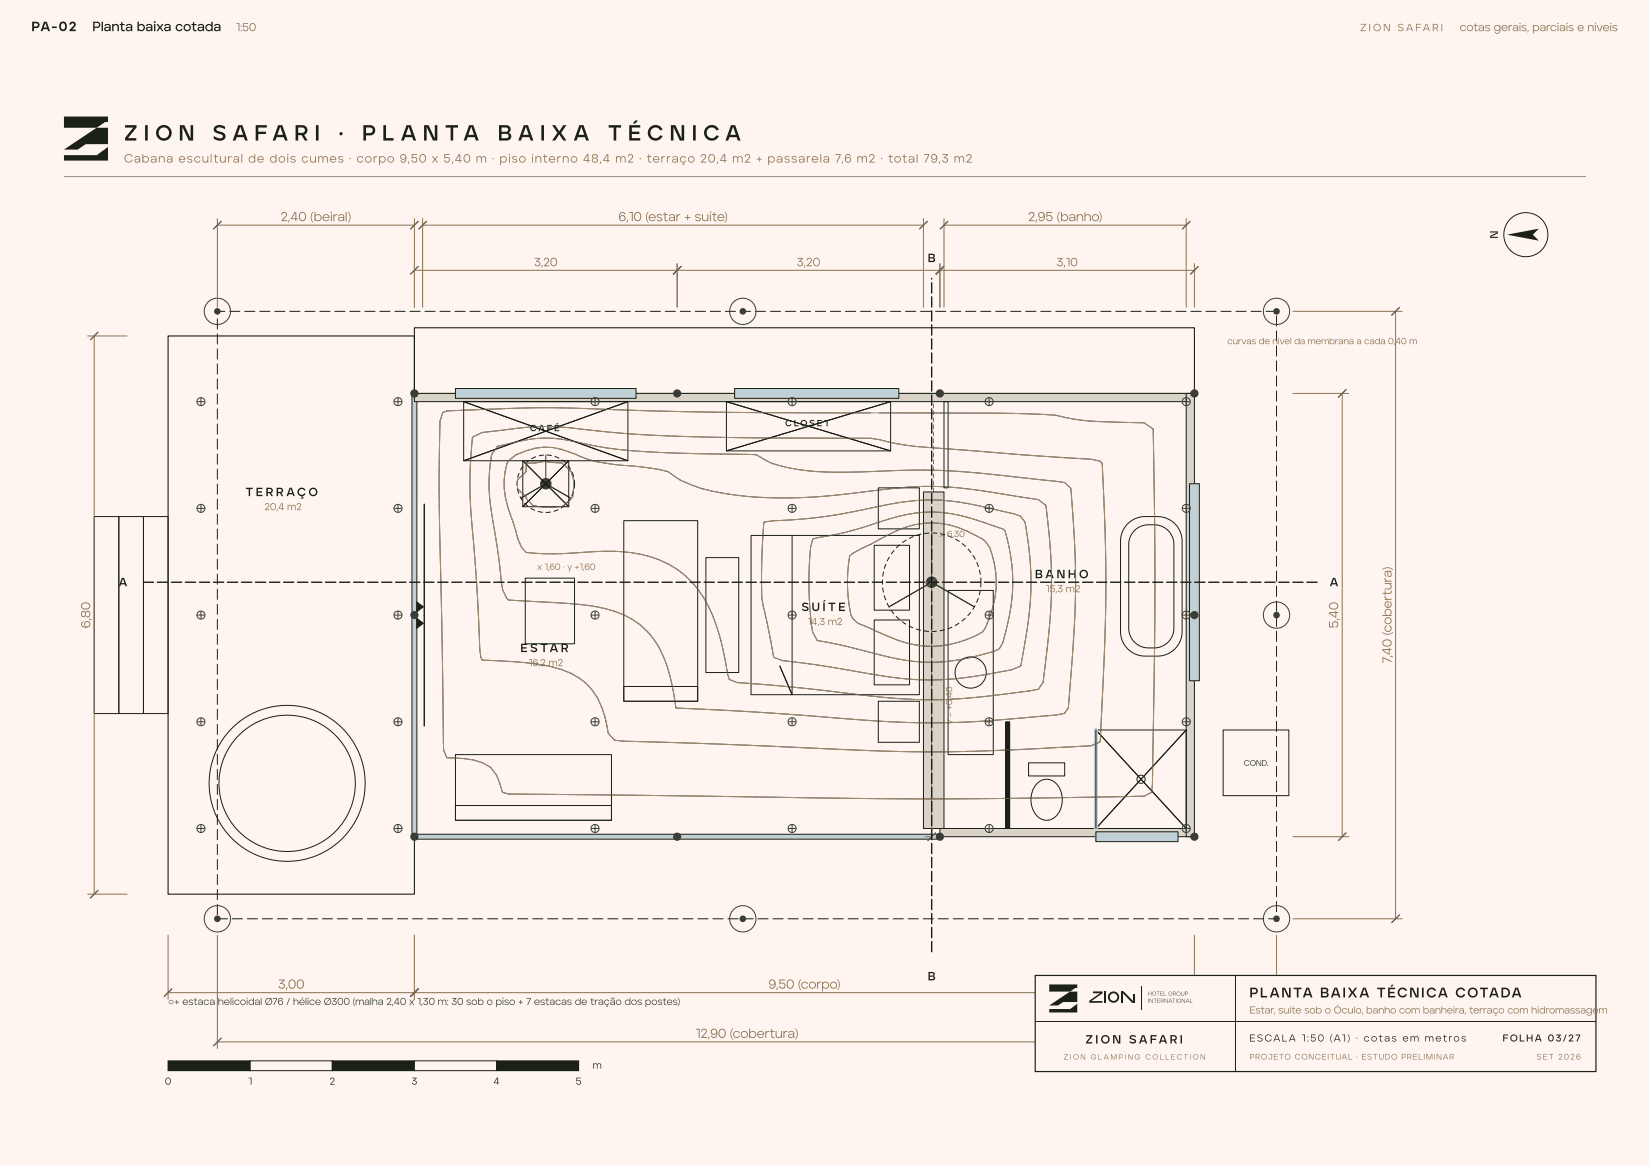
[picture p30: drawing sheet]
<svg xmlns="http://www.w3.org/2000/svg" width="420mm" height="297mm" viewBox="0 0 420 297" stroke-linecap="round" stroke-linejoin="round" font-family="sans-serif">
<defs><g id="words">
<g font-size="5.6" fill="#1b2117">
<text x="31.6" y="35.8">Z I O N</text>
<text x="54.2" y="35.8">S A F A R I</text>
<text x="86.2" y="35.8">·</text>
<text x="92.2" y="35.8">P L A N T A</text>
<text x="126.8" y="35.8">B A I X A</text>
<text x="154.8" y="35.8">T É C N I C A</text>
</g>
<g font-size="3.6" fill="#1b2117">
<text x="318.2" y="254.1">PLA</text>
<text x="326.3" y="254.1">NTA BAIXA TÉCNICA COTADA</text>
</g>
<g font-size="3.4" fill="#1b2117">
<text x="8" y="7.9">PA-02</text>
<text x="23.5" y="7.9">Planta baixa cotada</text>
</g>
<g font-size="3.3" fill="#8b714e">
<text x="71.4" y="56.3">2,40 (beiral)</text>
<text x="157.5" y="56.3">6,10 (estar + suíte)</text>
<text x="261.8" y="56.3">2,95 (banho)</text>
<text x="23" y="160.1" transform="rotate(-90 23 160.1)">6,80</text>
<text x="340.8" y="160" transform="rotate(-90 340.8 160)">5,40</text>
<text x="354.4" y="169" transform="rotate(-90 354.4 169)">7,40 (cobertura)</text>
<text x="70.8" y="251.8">3,00</text>
<text x="195.7" y="251.8">9,50 (corpo)</text>
<text x="177.1" y="264.4">12,90 (cobertura)</text>
</g>
<g font-size="3.1" fill="#8b714e">
<text x="31.6" y="41.4">Cabana escultural de dois cumes · corpo 9,50 x 5,40 m · piso interno 48,4 m² · terraço 20,4 m² + passarela 7,6 m² · total 79,3 m²</text>
<text x="136" y="67.8">3,20</text>
<text x="202.9" y="67.8">3,20</text>
<text x="269" y="67.8">3,10</text>
</g>
<g font-size="3.1" fill="#1b2117">
<text x="236.3" y="66.8">B</text>
<text x="62.5" y="126.4">T E R R AÇ O</text>
<text x="30.2" y="149.3">A</text>
<text x="263.6" y="147.3">B A</text>
<text x="269.1" y="147.3">N H</text>
<text x="274.8" y="147.3">O</text>
<text x="338.6" y="149.3">A</text>
<text x="204.2" y="155.7">S U Í T E</text>
<text x="132.5" y="166.1">E S TA R</text>
<text x="236.3" y="249.7">B</text>
<text x="276.5" y="265.8">Z I O N S A FA R I</text>
</g>
<g font-size="2.9" fill="#8b714e">
<text x="60" y="7.9">1:50</text>
<text x="371.7" y="7.9">cotas gerais, parciais e níveis</text>
</g>
<text font-size="2.8" fill="#1b2117" x="381.4" y="60.8" transform="rotate(-90 381.4 60.8)">N</text>
<text font-size="2.6" fill="#8b714e" x="346.4" y="7.9">Z I O N S A FA R I</text>
<g font-size="2.5" fill="#8b714e">
<text x="67.3" y="129.9">20,4 m²</text>
<text x="266.3" y="150.9">15,3 m²</text>
<text x="205.6" y="159.2">14,3 m²</text>
<text x="134.6" y="169.7">16,2 m²</text>
<text x="318.2" y="258.2">Estar,</text>
<text x="325.5" y="258.2">suíte sob o Óculo, banho com banheira, terraço com hidromassage</text>
<text x="407.1" y="258.2">m</text>
</g>
<g font-size="2.5" fill="#3a3b3a">
<text x="42.8" y="256">○+ estaca</text>
<text x="55.5" y="256">helicoidal Ø76 / hélice Ø300 (malha 2,40 x 1,30 m: 30 sob o piso + 7 estacas de tração dos postes)</text>
</g>
<g font-size="2.5" fill="#1b2117">
<text x="318.2" y="265.3">ESCALA 1:50 (A1) · cotas em metros</text>
<text x="382.7" y="265.3">FOLHA 03/27</text>
<text x="150.9" y="272.2">m</text>
<text x="42" y="276.3">0</text>
<text x="63.2" y="276.3">1</text>
<text x="83.9" y="276.3">2</text>
<text x="104.8" y="276.3">3</text>
<text x="125.7" y="276.3">4</text>
<text x="146.6" y="276.3">5</text>
</g>
<g font-size="2.3" fill="#8b714e">
<text x="312.5" y="87.7">curvas de nível da membrana a cada 0,40 m</text>
<text x="239.3" y="136.8">x</text>
<text x="241.1" y="136.8">6,30</text>
<text x="136.8" y="145.2">x 1,60 · y +1,60</text>
<text x="242.5" y="184.5" transform="rotate(-90 242.5 184.5)">y = +0,40</text>
</g>
<g font-size="2.3" fill="#1b2117">
<text x="135" y="109.8">C A F É</text>
<text x="200" y="108.6">C LO S E T</text>
</g>
<text font-size="2" fill="#1b2117" x="316.8" y="195.1">COND.</text>
<g font-size="2" fill="#8b714e">
<text x="318.2" y="269.9">PROJETO CONCEITUAL · ESTUDO PRELIMINAR</text>
<text x="391.3" y="269.9">SET 2026</text>
</g>
<text font-size="1.9" fill="#8b714e" x="270.9" y="269.9">Z I O N G L A M P I N G C O L L E C T I O N</text>
<g font-size="1.5" fill="#1b2117">
<text x="292.3" y="255.4">INTERNATIONAL</text>
<text x="292.3" y="253.6">HOTEL GROUP</text>
</g>
</g></defs>
<path d="M0 0h419.9v297h-419.9z" fill="#fef5f0"/>
<g fill="#1b2117">
<path d="M16.3 29.7h11.2v1.4h-.7l-2.2 1.4h-8.3z"/>
<path d="M16.3 38.1l8.3-5.6h2.9v4.2h-5.7l-2 1.4z"/>
<path d="M16.3 39.5h8.3l2.9-2.1v3.5h-11.2z"/>
</g>
<g fill="none" stroke="#1b2117" stroke-width=".25">
<path d="M16.3 45h387.6M24 131.6h6.3v50.2h-6.3zM30.3 131.6h6.2v50.2h-6.2zM36.5 131.6h6.3v50.2h-6.3z"/>
<circle cx="73.1" cy="199.5" r="19.9"/>
<circle cx="73.1" cy="199.5" r="17.4"/>
</g>
<path d="M42.8 85.6h62.7v142.2h-62.7zM105.5 83.5h198.7v16.7h-198.7z" fill="none" stroke="#1b2117" stroke-width=".28"/>
<path d="M59.1 234h2.8l-2.7 .2zM62.9 234h2.8l-2.7 .2zM66.7 234h2.8l-2.7 .2zM70.6 234h2.7l-2.6 .2zM74.4 234h2.8l-2.7 .2zM78.2 234h2.8l-2.7 .2zM82 234h2.8l-2.7 .2zM85.9 234h2.7l-2.6 .2zM89.7 234h2.8l-2.7 .2zM93.5 234h2.8l-2.7 .2zM97.3 234h2.8l-2.7 .2zM101.2 234h2.7l-2.6 .2zM105 234h2.8l-2.7 .2zM108.8 234h2.8l-2.7 .2zM112.6 234h2.8l-2.7 .2zM116.5 234h2.7l-2.6 .2zM120.3 234h2.8l-2.7 .2zM124.1 234h2.8l-2.7 .2zM127.9 234h2.8l-2.7 .2zM131.8 234h2.7l-2.6 .2zM135.6 234h2.8l-2.7 .2zM139.4 234h2.8l-2.7 .2zM143.2 234h2.8l-2.7 .2zM147.1 234h2.7l-2.6 .2zM150.9 234h2.8l-2.7 .2zM154.7 234h2.8l-2.7 .2zM158.5 234h2.8l-2.7 .2zM162.4 234h2.7l-2.6 .2zM166.2 234h2.8l-2.7 .2zM170 234h2.8l-2.7 .2zM173.8 234h2.8l-2.7 .2zM177.7 234h2.7l-2.6 .2zM181.5 234h2.8l-2.7 .2zM185.3 234h2.8l-2.7 .2zM189.1 234h2.8l-2.7 .2zM193 234h2.7l-2.6 .2zM196.8 234h2.8l-2.7 .2zM200.6 234h2.8l-2.7 .2zM204.4 234h2.8l-2.7 .2zM208.3 234h2.7l-2.6 .2zM212.1 234h2.8l-2.7 .2zM215.9 234h2.8l-2.7 .2zM219.7 234h2.8l-2.7 .2zM223.6 234h2.7l-2.6 .2zM227.4 234h2.8l-2.7 .2zM231.2 234h2.8l-2.7 .2zM235 234h2.8l-2.7 .2zM238.9 234h2.7l-2.6 .2zM242.7 234h2.8l-2.7 .2zM246.5 234h2.8l-2.7 .2zM250.3 234h2.8l-2.7 .2zM254.2 234h2.7l-2.6 .2zM258 234h2.8l-2.7 .2zM261.8 234h2.8l-2.7 .2zM265.6 234h2.8l-2.7 .2zM269.5 234h2.7l-2.6 .2zM273.3 234h2.8l-2.7 .2zM277.1 234h2.8l-2.7 .2zM280.9 234h2.8l-2.7 .2zM284.8 234h2.7l-2.6 .2zM288.6 234h2.8l-2.7 .2zM292.4 234h2.8l-2.7 .2zM296.2 234h2.8l-2.7 .2zM300.1 234h2.7l-2.6 .2zM303.9 234h2.8l-2.7 .2zM307.7 234h2.8l-2.7 .2zM311.5 234h2.8l-2.7 .2zM315.4 234h2.7l-2.7 .2zM319.2 234h2.8l-2.7 .2zM323 234l2.1-.1v.1l-.1-.6h.2l-.1 .8h-2zM325 229.6l.2 .1-.1 2.6zM325 225.7l.2 .1-.1 2.7zM325 221.9l.2 .1-.1 2.7zM325 218.1l.2 .1-.1 2.7zM325 214.3l.2 .1-.1 2.6zM325 210.4l.2 .1-.1 2.7zM325 206.6l.2 .1-.1 2.7zM325 202.8l.2 .1-.1 2.7zM325 199l.2 .1-.1 2.6zM325 195.1l.2 .1-.1 2.7zM325 191.3l.2 .1-.1 2.7zM325 187.5l.2 .1-.1 2.7zM325 183.7l.2 .1-.1 2.6zM325 179.8l.2 .1-.1 2.7zM325 176l.2 .1-.1 2.7zM325 172.2l.2 .1-.1 2.7zM325 168.4l.2 .1-.1 2.6zM325 164.5l.2 .1-.1 2.7zM325 160.7l.2 .1-.1 2.7zM325 156.9l.2 .1-.1 2.7zM325 153.1l.2 .1-.1 2.6zM325 149.2l.2 .1-.1 2.7zM325 145.4l.2 .1-.1 2.7zM325 141.6l.2 .1-.1 2.7zM325 137.8l.2 .1-.1 2.6zM325 133.9l.2 .1-.1 2.7zM325 130.1l.2 .1-.1 2.7zM325 126.3l.2 .1-.1 2.7zM325 122.5l.2 .1-.1 2.6zM325 118.6l.2 .1-.1 2.7zM325 114.8l.2 .1-.1 2.7zM325 111l.2 .1-.1 2.7zM325 107.2l.2 .1-.1 2.6zM325 103.3l.2 .1-.1 2.7zM325 99.5l.2 .1-.1 2.7zM325 95.7l.2 .1-.1 2.7zM325 91.9l.2 .1-.1 2.6zM325 88l.2 .1-.1 2.7zM325 84.2l.2 .1-.1 2.7zM325 80.4l.2 .1-.1 2.7zM322.3 79.2l2.8 .1-2.7 .1zM318.5 79.2l2.8 .1-2.7 .1zM314.7 79.2l2.8 .1-2.7 .1zM310.9 79.2l2.7 .1-2.6 .1zM307 79.2l2.8 .1-2.7 .1zM303.2 79.2l2.8 .1-2.7 .1zM299.4 79.2l2.8 .1-2.7 .1zM295.6 79.2l2.7 .1-2.6 .1zM291.7 79.2l2.8 .1-2.7 .1zM287.9 79.2l2.8 .1-2.7 .1zM284.1 79.2l2.8 .1-2.7 .1zM280.3 79.2l2.7 .1-2.6 .1zM276.4 79.2l2.8 .1-2.7 .1zM272.6 79.2l2.8 .1-2.7 .1zM268.8 79.2l2.8 .1-2.7 .1zM265 79.2l2.7 .1-2.6 .1zM261.1 79.2l2.8 .1-2.7 .1zM257.3 79.2l2.8 .1-2.7 .1zM253.5 79.2l2.8 .1-2.7 .1zM249.7 79.2l2.7 .1-2.6 .1zM245.8 79.2l2.8 .1-2.7 .1zM242 79.2l2.8 .1-2.7 .1zM238.2 79.2l2.8 .1-2.7 .1zM234.4 79.2l2.7 .1-2.6 .1zM230.5 79.2l2.8 .1-2.7 .1zM226.7 79.2l2.8 .1-2.7 .1zM222.9 79.2l2.8 .1-2.7 .1zM219.1 79.2l2.7 .1-2.6 .1zM215.2 79.2l2.8 .1-2.7 .1zM211.4 79.2l2.8 .1-2.7 .1zM207.6 79.2l2.8 .1-2.7 .1zM203.8 79.2l2.7 .1-2.6 .1zM199.9 79.2l2.8 .1-2.7 .1zM196.1 79.2l2.8 .1-2.7 .1zM192.3 79.2l2.8 .1-2.7 .1zM188.5 79.2l2.7 .1-2.6 .1zM184.6 79.2l2.8 .1-2.7 .1zM180.8 79.2l2.8 .1-2.7 .1zM177 79.2l2.8 .1-2.7 .1zM173.2 79.2l2.7 .1-2.6 .1zM169.3 79.2l2.8 .1-2.7 .1zM165.5 79.2l2.8 .1-2.7 .1zM161.7 79.2l2.8 .1-2.7 .1zM157.9 79.2l2.7 .1-2.6 .1zM154 79.2l2.8 .1-2.7 .1zM150.2 79.2l2.8 .1-2.7 .1zM146.4 79.2l2.8 .1-2.7 .1zM142.6 79.2l2.7 .1-2.6 .1zM138.7 79.2l2.8 .1-2.7 .1zM134.9 79.2l2.8 .1-2.7 .1zM131.1 79.2l2.8 .1-2.7 .1zM127.3 79.2l2.7 .1-2.6 .1zM123.4 79.2l2.8 .1-2.7 .1zM119.6 79.2l2.8 .1-2.7 .1zM115.8 79.2l2.8 .1-2.7 .1zM112 79.2l2.7 .1-2.6 .1zM108.1 79.2l2.8 .1-2.7 .1zM104.3 79.2l2.8 .1-2.7 .1zM100.5 79.2l2.8 .1-2.7 .1zM96.7 79.2l2.7 .1-2.6 .1zM92.8 79.2l2.8 .1-2.7 .1zM89 79.2l2.8 .1-2.7 .1zM85.2 79.2l2.8 .1-2.7 .1zM81.4 79.2l2.7 .1-2.6 .1zM77.6 79.2l2.7 .1-2.7 .1zM73.7 79.2l2.8 .1-2.7 .1zM69.9 79.2l2.8 .1-2.7 .1zM66.1 79.2l2.7 .1-2.6 .1zM62.3 79.2l2.7 .1-2.7 .1zM58.4 79.2l2.8 .1-2.7 .1zM55.3 79.2l2.1 .1-.2 .1-1.8-.1h.1l-.1 .8zM55.3 81.2h.2l-.1 2.7zM55.3 85l.2 .1-.1 2.6zM55.3 88.8l.2 .1-.1 2.7zM55.3 92.6l.2 .1-.1 2.7zM55.3 96.5h.2l-.1 2.7zM55.3 100.3l.2 .1-.1 2.6zM55.3 104.1l.2 .1-.1 2.7zM55.3 107.9l.2 .1-.1 2.7zM55.3 111.8h.2l-.1 2.7zM55.3 115.6l.2 .1-.1 2.6zM55.3 119.4l.2 .1-.1 2.7zM55.3 123.2l.2 .1-.1 2.7zM55.3 127.1h.2l-.1 2.7zM55.3 130.9l.2 .1-.1 2.6zM55.3 134.7l.2 .1-.1 2.7zM55.3 138.5l.2 .1-.1 2.7zM55.3 142.4h.2l-.1 2.7zM55.3 146.2l.2 .1-.1 2.6zM55.3 150l.2 .1-.1 2.7zM55.3 153.8l.2 .1-.1 2.7zM55.3 157.7h.2l-.1 2.7zM55.3 161.5l.2 .1-.1 2.6zM55.3 165.3l.2 .1-.1 2.7zM55.3 169.1l.2 .1-.1 2.7zM55.3 173h.2l-.1 2.7zM55.3 176.8l.2 .1-.1 2.6zM55.3 180.6l.2 .1-.1 2.7zM55.3 184.4l.2 .1-.1 2.7zM55.3 188.3h.2l-.1 2.7zM55.3 192.1l.2 .1-.1 2.6zM55.3 195.9l.2 .1-.1 2.7zM55.3 199.7l.2 .1-.1 2.7zM55.3 203.6h.2l-.1 2.7zM55.3 207.4l.2 .1-.1 2.6zM55.3 211.2l.2 .1-.1 2.7zM55.3 215l.2 .1-.1 2.7zM55.3 218.9h.2l-.1 2.7zM55.3 222.7l.2 .1-.1 2.6zM55.3 226.5l.2 .1-.1 2.7zM55.3 230.3l.2 .1-.1 2.7zM55.3 234h2.7l-2.6 .2z" fill="#1b2117"/>
<path d="M104.9 100.2h1.3v112.9h-1.3z" fill="#bfd0d6"/>
<path d="M104.9 100.2h1.3v112.9h-1.3z" fill="none" stroke="#1b2117" stroke-width=".25"/>
<path d="M105.5 212.5h133.9v1.3h-133.9z" fill="#bfd0d6"/>
<path d="M105.5 212.5h133.9v1.3h-133.9z" fill="none" stroke="#1b2117" stroke-width=".25"/>
<path d="M239.4 211h64.8v2.1h-64.8z" fill="#d9d4c7"/>
<path d="M239.4 211h64.8v2.1h-64.8z" fill="none" stroke="#1b2117" stroke-width=".25"/>
<path d="M105.5 100.2h198.7v2.1h-198.7z" fill="#d9d4c7"/>
<path d="M105.5 100.2h198.7v2.1h-198.7z" fill="none" stroke="#1b2117" stroke-width=".25"/>
<path d="M302.1 100.2h2.1v112.9h-2.1z" fill="#d9d4c7"/>
<path d="M302.1 100.2h2.1v112.9h-2.1z" fill="none" stroke="#1b2117" stroke-width=".25"/>
<path d="M279.1 211.9h20.9v2.5h-20.9z" fill="#bfd0d6"/>
<path d="M279.1 211.9h20.9v2.5h-20.9z" fill="none" stroke="#1b2117" stroke-width=".25"/>
<path d="M116 99h46v2.5h-46z" fill="#bfd0d6"/>
<path d="M116 99h46v2.5h-46z" fill="none" stroke="#1b2117" stroke-width=".25"/>
<path d="M187.1 99h41.8v2.5h-41.8z" fill="#bfd0d6"/>
<path d="M187.1 99h41.8v2.5h-41.8z" fill="none" stroke="#1b2117" stroke-width=".25"/>
<path d="M302.9 123.2h2.5v50.2h-2.5z" fill="#bfd0d6"/>
<path d="M302.9 123.2h2.5v50.2h-2.5z" fill="none" stroke="#1b2117" stroke-width=".25"/>
<path d="M108 128.4v56.5" fill="none" stroke="#1b2117" stroke-width=".36"/>
<g fill="#1b2117">
<path d="M106 157.2l2 1.6-2 1.5z"/>
<path d="M106 153.1l2 1.5-2 1.5z"/>
</g>
<path d="M235.2 125.3h5.2v85.7h-5.2z" fill="#d9d4c7"/>
<path d="M240.4 102.3h1v22h-1zM235.2 125.3h5.2v85.7h-5.2z" fill="none" stroke="#1b2117" stroke-width=".25"/>
<g fill="#1b2117">
<path d="M256.1 183.9h1v27.1h-1z"/>
<path d="M237.6 124.2l.2 .1-.1 1.1zM237.6 122.4l.2 .1-.1 1.1zM237.6 120.7h.2l-.1 1.1zM237.6 118.9h.2l-.1 1.1zM237.6 117.1l.2 .1-.1 1zM237.6 115.3l.2 .1-.1 1.1zM237.6 113.5l.2 .1-.1 1.1zM237.6 111.7l.2 .1-.1 1.1zM237.6 110h.2l-.1 1.1zM237.6 108.2h.2l-.1 1.1zM237.6 106.4h.2l-.1 1.1zM237.6 104.6l.2 .1-.1 1.1zM237.6 102.8l.2 .1-.1 1.1z"/>
</g>
<path d="M256.1 183.9h1v27.1h-1z" fill="none" stroke="#1b2117" stroke-width=".25"/>
<g fill="#3a3b3a">
<circle cx="105.5" cy="213.1" r="1.05"/>
<circle cx="105.5" cy="100.2" r="1.05"/>
<circle cx="304.2" cy="213.1" r="1.05"/>
<circle cx="304.2" cy="100.2" r="1.05"/>
<circle cx="172.4" cy="213.1" r="1.05"/>
<circle cx="172.4" cy="100.2" r="1.05"/>
<circle cx="239.4" cy="213.1" r="1.05"/>
<circle cx="239.4" cy="100.2" r="1.05"/>
<circle cx="304.2" cy="156.7" r="1.05"/>
<circle cx="105.5" cy="156.7" r="1.05"/>
<circle cx="55.4" cy="234" r=".84"/>
</g>
<circle cx="55.4" cy="234" r="3.3" fill="none" stroke="#3a3b3a" stroke-width=".25"/>
<circle cx="55.4" cy="79.3" r=".84" fill="#3a3b3a"/>
<circle cx="55.4" cy="79.3" r="3.3" fill="none" stroke="#3a3b3a" stroke-width=".25"/>
<circle cx="325.1" cy="234" r=".84" fill="#3a3b3a"/>
<circle cx="325.1" cy="234" r="3.3" fill="none" stroke="#3a3b3a" stroke-width=".25"/>
<circle cx="325.1" cy="79.3" r=".84" fill="#3a3b3a"/>
<circle cx="325.1" cy="79.3" r="3.3" fill="none" stroke="#3a3b3a" stroke-width=".25"/>
<circle cx="189.2" cy="234" r=".84" fill="#3a3b3a"/>
<circle cx="189.2" cy="234" r="3.3" fill="none" stroke="#3a3b3a" stroke-width=".25"/>
<circle cx="189.2" cy="79.3" r=".84" fill="#3a3b3a"/>
<circle cx="189.2" cy="79.3" r="3.3" fill="none" stroke="#3a3b3a" stroke-width=".25"/>
<circle cx="325.1" cy="156.7" r=".84" fill="#3a3b3a"/>
<circle cx="325.1" cy="156.7" r="3.3" fill="none" stroke="#3a3b3a" stroke-width=".25"/>
<path d="M249.5 150.3l.3 .1-.3 1.2-.2-.1zM249 152.3l.3 .1-.5 1.2-.2-.1zM248.2 154.1l.3 .2-.7 1.1-.2-.2zM247.1 155.8l.2 .2-.8 1-.2-.2zM244.8 158.2l1-.9 .2 .2-1 .9zM243.1 159.3l1.1-.7 .2 .2-1.2 .7zM241.3 160.1l1.1-.5 .2 .2-1.2 .5zM239.3 160.6l1.2-.3 .1 .2-1.2 .3zM237.3 160.7h1.3v.2l-1.3 .1zM235.3 160.6l1.3 .1v.3l-1.3-.2zM233.3 160.1l1.3 .3-.1 .3-1.2-.4zM231.5 159.3l1.1 .5-.1 .3-1.1-.6zM229.8 158.2l1 .7-.1 .2-1.1-.7zM228.1 157l.2-.1 .9 .8-.2 .2zM226.8 155.4l.2-.1 .8 1-.2 .2zM225.8 153.6l.2-.1 .6 1.1-.2 .2zM225.1 151.7l.2-.1 .4 1.2-.2 .1zM224.7 149.7l.2-.1 .2 1.3h-.2zM224.6 147.6h.3v1.3h-.3zM224.9 145.6h.2l-.2 1.3h-.2zM225.5 143.6l.2 .1-.4 1.2-.2-.1zM226.4 141.8l.2 .1-.6 1.1-.2-.1zM227.6 140.1l.2 .2-.8 1-.2-.2zM228.4 139.3l.7-.7 .2 .2-1 .9-.2-.2zM229.7 138.1l1.1-.7 .1 .3-1.1 .7zM231.4 137.1l1.2-.6 .1 .3-1.1 .5zM233.4 136.3l1.2-.4v.3l-1.2 .3zM235.4 135.8l1.2-.1 .1 .2-1.3 .1zM237.4 135.6l1.3 .1-.1 .3-1.2-.1zM239.5 135.8l1.2 .3-.1 .3-1.2-.3zM241.4 136.3l1.2 .5-.1 .3-1.1-.5zM243.3 137.2l1.1 .7-.1 .2-1.1-.7zM245.1 138.3l.9 .9-.1 .1-1-.8zM246.4 139.9l.2-.2 .8 1-.2 .2zM247.6 141.5l.2-.2 .7 1.2-.2 .1zM248.6 143.3l.2-.2 .5 1.3h-.2zM249.3 145.2l.2-.1 .3 1.3h-.3zM249.6 147.2l.3-.1v2.5h-.3z" fill="#1b2117"/>
<circle cx="237.3" cy="148.3" r="1.46" fill="#3a3b3a"/>
<path d="M237.3 135.8v12.5M237.3 148.3l-10.9 6.3M237.3 148.3l10.8 6.3" fill="none" stroke="#3a3b3a" stroke-width=".25"/>
<path d="M226.4 154.6l10.9-6.3zM237.3 148.3l10.8 6.3z" fill="#000"/>
<path d="M145.9 125.2l.3 .1-.5 1.2-.2-.1zM145.1 127l.2 .2-.8 1-.2-.2zM142.8 129.3l1-.7 .2 .2-1.1 .7zM141 130.1l1.1-.4 .2 .2-1.3 .5zM139 130.4l1.2-.1 .1 .3-1.3 .1zM137 130.1l1.3 .3-.1 .2-1.2-.2zM135.2 129.3l1.1 .6-.1 .2-1.1-.6zM133.5 128.2l.1-.2 1 .9-.2 .2zM132.3 126.5l.2-.1 .7 1-.2 .2zM131.7 124.5h.2l.3 1.2-.2 .1zM131.6 122.5h.2v1.2h-.2zM132.1 120.4l.2 .1-.3 1.2h-.3zM133.1 118.6l.2 .2-.7 1.1-.2-.2zM133.6 118.1l1-.9 .2 .2-1 .8zM135.3 116.8l1.1-.6 .1 .3-1.1 .5zM137.2 116l1.3-.2v.2l-1.2 .2zM139.2 115.8l1.3 .1v.3l-1.3-.2zM141.3 116.1l1.2 .5-.1 .3-1.2-.5zM143.1 117l1.1 .9-.2 .1-1-.7zM144.5 118.6l.2-.2 .7 1.1-.2 .1zM145.6 120.3l.2-.1 .4 1.2-.2 .1zM146.1 122.2h.3v.2l-.1 2.1h-.2z" fill="#1b2117"/>
<circle cx="139" cy="123.2" r="1.46" fill="#3a3b3a"/>
<g fill="none" stroke="#3a3b3a" stroke-width=".25">
<path d="M50.2 102.3h2M51.2 101.3v2M100.3 102.3h2.1M101.4 101.3v2M139 115.9v7.3M150.5 102.3h2.1M151.5 101.3v2M200.7 102.3h2M201.7 101.3v2M250.9 102.3h2M251.9 101.3v2M301.1 102.3h2"/>
<path d="M302.1 101.3v2M50.2 129.5h2M51.2 128.5v2M100.3 129.5h2.1M101.4 128.5v2M139 123.2l-6.3 3.7M139 123.2l6.3 3.7M150.5 129.5h2.1M151.5 128.5v2M200.7 129.5h2M201.7 128.5v2M250.9 129.5h2"/>
<path d="M251.9 128.5v2M301.1 129.5h2M302.1 128.5v2M50.2 156.7h2M51.2 155.7v2M100.3 156.7h2.1M101.4 155.7v2M150.5 156.7h2.1M151.5 155.7v2M200.7 156.7h2M201.7 155.7v2M250.9 156.7h2"/>
<path d="M251.9 155.7v2M301.1 156.7h2M302.1 155.7v2M50.2 183.9h2M51.2 182.8v2.1M100.3 183.9h2.1M101.4 182.8v2.1M150.5 183.9h2.1M151.5 182.8v2.1M200.7 183.9h2M201.7 182.8v2.1M250.9 183.9h2"/>
<path d="M251.9 182.8v2.1M301.1 183.9h2M302.1 182.8v2.1M50.2 211h2M51.2 210v2.1M100.3 211h2.1M101.4 210v2.1M150.5 211h2.1M151.5 210v2.1M200.7 211h2M201.7 210v2.1M250.9 211h2"/>
<path d="M251.9 210v2.1M301.1 211h2M302.1 210v2.1"/>
<circle cx="51.2" cy="102.3" r="1.02"/>
<circle cx="101.4" cy="102.3" r="1.02"/>
<circle cx="151.5" cy="102.3" r="1.02"/>
<circle cx="201.7" cy="102.3" r="1.02"/>
<circle cx="251.9" cy="102.3" r="1.02"/>
<circle cx="302.1" cy="102.3" r="1.02"/>
<circle cx="51.2" cy="129.5" r="1.02"/>
<circle cx="101.4" cy="129.5" r="1.02"/>
<circle cx="151.5" cy="129.5" r="1.02"/>
<circle cx="201.7" cy="129.5" r="1.02"/>
<circle cx="251.9" cy="129.5" r="1.02"/>
<circle cx="302.1" cy="129.5" r="1.02"/>
<circle cx="51.2" cy="156.7" r="1.02"/>
<circle cx="101.4" cy="156.7" r="1.02"/>
<circle cx="151.5" cy="156.7" r="1.02"/>
<circle cx="201.7" cy="156.7" r="1.02"/>
<circle cx="251.9" cy="156.7" r="1.02"/>
<circle cx="302.1" cy="156.7" r="1.02"/>
<circle cx="51.2" cy="183.9" r="1.02"/>
<circle cx="101.4" cy="183.9" r="1.02"/>
<circle cx="151.5" cy="183.9" r="1.02"/>
<circle cx="201.7" cy="183.9" r="1.02"/>
<circle cx="251.9" cy="183.9" r="1.02"/>
<circle cx="302.1" cy="183.9" r="1.02"/>
<circle cx="51.2" cy="211" r="1.02"/>
<circle cx="101.4" cy="211" r="1.02"/>
<circle cx="151.5" cy="211" r="1.02"/>
<circle cx="201.7" cy="211" r="1.02"/>
<circle cx="251.9" cy="211" r="1.02"/>
<circle cx="302.1" cy="211" r="1.02"/>
</g>
<g fill="#000">
<path d="M54.3 58.4l2.1-2.1zM104.5 58.4l2.1-2.1zM106.6 58.4l2-2.1zM234.2 58.4l2-2.1zM239.4 58.4l2-2.1zM301.1 58.4l2-2.1zM104.5 69.9l2.1-2.1zM171.4 69.9l2.1-2.1zM238.3 69.9l2.1-2.1zM303.2 69.9l2-2.1zM23 86.6l2-2zM354.4 80.3l2-2z"/>
<path d="M112.7 105.1l-.6 2.1zM112.7 105.1l1.1-.4zM118.1 117.4l41.8-15.1zM118.1 102.3l41.8 15.1zM120.5 111.2l-.2 .3zM120.5 111.2l2.3-1zM125 116.8l-.1 1.2zM125.2 115.8l-.2 1zM126.7 113.7l-1.5 2.1zM126.7 113.7l.6-.1zM129.5 117.3l-.4 .7zM129.4 109.4h.1z"/>
<path d="M127.3 113.6l2.2-.6zM129.5 117.3l1.9-1.5zM131.4 115.8l.4-.1zM129.5 113l2.3-.5zM133.1 117.4l11.7 11.7zM131.8 112.5l2.2-.5zM131.8 115.7l2.2-.9zM134 114.8l2.3-.6zM140.8 114l2.2 .5zM143 117.9l.2 .1zM143 114.5l2.3 .8zM143.2 118l2.1 2z"/>
<path d="M145.3 115.3l1.6 .5zM145.3 112.3l2.2 .4zM146.9 115.8l.6 .4zM147.5 109.2l1.3 .2zM147.5 112.7l2.3 .5zM147.5 116.2l2.3 .8zM148.8 109.4l1 .1zM149.8 113.2l2.2 .5zM149.8 117l2.2 .6zM185 114.9l41.8-12.6zM185 102.3l41.8 12.6zM190.2 105.1h1.5z"/>
<path d="M191.7 105.1h.8zM192.5 115.8h.2zM192.5 111.5h1.8zM192.7 115.8l2 1.3zM194.3 111.5h.4zM194.7 117.1l1.8 .9zM196.5 118l.5 .2zM197 118.2l2.2 .6zM199.2 118.8l2.3 .5zM223.9 112l2.3 .6zM226.2 112.6l2.2 .4zM259.9 115.8h.4z"/>
<path d="M260.3 115.8l1.9 .2zM268.9 105.8l2.2 .5zM275.6 107.1l1.8 .1zM277.4 107.2l.5 .1zM277.9 117l2.2 .5zM280.1 117.5l.6 .5zM291.4 107.7l2.2 1.5zM293.6 109.2l.1 .2zM340.8 101.2l2-2zM120.5 137.3v.2zM120.5 137.5l.2 2zM124.9 128.7l.1 .9z"/>
<path d="M125 129.6l.2 1.3zM129.1 118l-.5 2.1zM128.7 126.6l.5 2.1zM129.2 128.7l.3 1.1zM129.5 129.8l.4 1.1zM129.9 130.9l.8 2.1zM130.7 133l.6 2.2zM131.3 135.2l.5 1.7zM131.8 136.9l.1 .4zM131.9 137.3l.9 2.2zM144.8 117.4l-11.7 11.7zM131.8 122.3l2.2-2.2z"/>
<path d="M131.8 124.5l2.2 2.1zM134 126.6v.4zM134 127l1.7 1.7zM135.7 128.7l.6 .2zM132.7 126.9l6.3-3.7zM139 123.2l6.3 3.7zM143 129l.6-.3zM143.6 128.7l1.7-1.4zM145.3 120l.2 .1zM145.8 126.6l-.5 .7zM145.5 120.1l.6 2.2zM167.7 119.6l2.3 .5z"/>
<path d="M170 120.1h.1zM170.1 120.1l2.1 1.5zM172.2 121.6l1 .7zM173.2 122.3l1.3 .6zM174.5 122.9l2.2 .9zM176.7 123.8l1.9 .6zM178.6 124.4l.4 .1zM179 124.5l2.2 .6zM181.2 125.1l2.3 .4zM190.2 126.4l1.8 .2zM192 126.6h.5zM194.5 133h.2z"/>
<path d="M207 137.3l-.6 2.2zM207 137.3l1.2-.4zM207.4 126.6l.8-.1zM206 126.7l1.4-.1zM214.4 130.9l.5-.1zM212.7 131.2l1.7-.3zM212.7 136.2l2.2-.5zM214.9 135.7l2-.5zM216.9 135.2l.3-.1zM217.2 130.4l2.2-.5zM217.2 135.1l2.2-.7zM217.2 140.9l2.2-1.2z"/>
<path d="M219.4 139.7l.5-.2zM219.9 139.5l1.8-.8zM221.2 120.1h.5zM219.4 120.2l1.8-.1zM219.4 129.9l2.3-.5zM219.4 134.4l2.3-.7zM221.7 133.7l2.1-.7zM223.8 133h.1zM221.7 129.4l2.2-.4zM221.7 138.7l2.2-1.3zM223.9 137.4l.2-.1zM224.1 137.3l2.1-1z"/>
<path d="M225 128.7l1.2-.2zM223.9 129l1.1-.3zM223.9 133l2.3-.7zM227.3 124.4l1.1-.1zM226.2 124.6l1.1-.2zM226.2 136.3l2.1-1.1zM226.2 132.3l2.2-.7zM228.4 131.6l2.3-.5zM228.4 135.1l2.3-.8zM230.7 131.1l1.2-.2zM231.9 130.9l1-.2zM230.7 134.3l2.2-.6z"/>
<path d="M241.9 130.8l.5 .1zM241.9 133.8l2.3 .6zM242.4 130.9l1.8 .3zM244.2 120.1h.7zM244.2 124.3l1.4 .1zM244.2 134.4l1.9 .8zM244.9 120.1l1.5 .2zM246.1 135.2l.3 .1zM244.2 131.2l2.2 .6zM245.6 124.4l.8 .1zM246.4 131.8l2.3 .7zM246.4 135.3l2.3 1.2z"/>
<path d="M248.7 136.5l1.6 .8zM248.7 132.5l1.7 .5zM250.4 133l.5 .2zM250.3 137.3l.6 .6zM248.8 128.7l2.1 .5zM250.9 137.9l1.2 1.6zM250.9 129.2l2.3 .5zM250.9 133.2l2.3 .8zM253.2 129.7l2.2 .6zM253.2 134l2.2 .8zM255.4 134.8l.5 .4zM255.9 135.2l.6 2.1z"/>
<path d="M256.5 137.3l.5 2.2zM255.4 130.3l2.3 .5zM257.7 130.8l.5 .1zM258.2 130.9l1.7 .6zM259.9 131.5l1.1 1.5zM264.4 122.1l1.5 .2zM264.4 127.3l2 1.4zM266.6 130.9v.3zM265.9 122.3l.7 .1zM266.6 131.2l.3 1.8zM271.1 122.9l1.6 1.5zM273.3 133l.1 .7z"/>
<path d="M273.4 133.7l.1 1.5zM127.2 143.8l.1 .6zM127.3 144.4l.2 1.5zM128 150.2l1 2.2zM129 152.4l.5 .4zM132.8 139.5l1.2 1.2zM149.8 154.2l1.9 .3zM151.7 154.5l.3 .1zM152 154.6l2.3 .5zM154.3 155.1l2.2 .6zM156.5 155.7l2.3 .9zM158.8 156.6l.2 .1z"/>
<path d="M159 156.7l2 1.1zM161 157.8l1.6 1zM162.6 158.8l.6 .5zM163.2 141.2l1.8 .4zM165 141.6l.5 .2zM165.5 141.8l2.2 .8zM167.7 142.6l2.3 1zM170 143.6l.4 .2zM170.4 143.8l1.8 1.1zM172.2 144.9l1.4 1zM173.6 145.9l.9 .7zM174.5 146.6l1.5 1.5z"/>
<path d="M176 148.1l.7 .8zM176.7 148.9l1.1 1.3zM177.8 150.2l1.2 1.7zM179 151.9l.3 .5zM179.3 152.4l1.1 2.1zM180.4 154.5l.8 1.7zM181.2 156.2l.2 .5zM181.4 156.7l.9 2.1zM194.4 154.5l.3 1.3zM194.7 155.8l.2 .9zM194.9 156.7l.5 2.1zM216.4 141.6l.8-.7z"/>
<path d="M216.7 156.7l.5 .9zM217.2 157.6l1.4 1.2zM218.6 158.8l.8 .3zM236.2 149.3l2.1-2zM251.4 158.8l-.5 1.2zM252.2 156.7l-.8 2.1zM252.9 154.5l-.7 2.2zM252.1 139.5l.7 2.1zM253.2 153.3l-.3 1.2zM252.8 141.6l.4 1.7zM253.2 143.3l.1 .5zM253.4 152.4l-.2 .9z"/>
<path d="M257.1 156.7l-.5 2.1zM257.7 152.9l-.2 1.6zM257.7 152.4v.5zM262.2 155.8l-.1 .9zM262 139.5l.2 1.3zM262.2 140.8v.8zM262.3 154.5l-.1 1.3zM122.5 167.4l.3 .8zM138.5 169.4l.7 .2zM139.2 169.6l1.6 .3zM140.8 169.9l2.2 .7zM143 170.6l2.3 .8z"/>
<path d="M145.3 171.4l.5 .3zM145.8 171.7l1.7 1zM147.5 172.7l1.5 1.2zM149 173.9l.8 .7zM149.8 174.6l1.2 1.4zM151 176l1 1.6zM152 177.6l.4 .6zM163.2 159.3l1.8 1.7zM165 161l.5 .6zM165.5 161.6l1.2 1.5zM166.7 163.1l1 1.7zM167.7 164.8l.3 .5z"/>
<path d="M168 165.3l1 2.1zM169 167.4l.8 2.2zM169.8 169.6l.2 .4zM170 170l.5 1.7zM170.5 171.7l.5 2.2zM182.3 158.8l.7 2.2zM183 161l.5 1.8zM183.5 162.8l.1 .3zM183.6 163.1l.5 2.2zM184.1 165.3l.4 2.1zM185.3 171.7l.4 1.4zM185.7 173.1l2 .8z"/>
<path d="M187.7 173.9h.3zM196.7 165.3l.3 1.8zM197 167.1v.3zM197 167.4l2.2 .9zM198.6 169.6l3.1 7.4zM206.9 161l1.2 2.1zM208.2 169.4l1.1 .2zM209.3 169.6l1.2 .1zM210.5 176h.5zM211 176l1.7 .2zM212.7 164l2.2 .5zM214.9 164.5l2.3 .5z"/>
<path d="M217.2 165l.9 .3zM218.1 165.3l1.3 .3zM219.4 165.6l2.3 .6zM219.4 159.1l2.3 1zM221.7 171.7h.3zM221.7 160.1l1.9 .9zM221.7 166.2l2.2 .6zM222 171.7l1.9 .3zM223.6 161l.3 .1zM223.9 166.8l2.3 .5zM223.9 161.1l2.3 1zM226.2 167.3l.4 .1z"/>
<path d="M226.2 162.1l2.2 .9zM226.6 167.4l1.8 .4zM228.4 163l.4 .1zM228.8 163.1l1.9 .6zM230.7 163.7l2.2 .5zM239.7 178.2h1.5zM241.2 178.2l.7-.1zM241.9 164.2l2.3-.6zM245.6 163.1l.8-.3zM244.2 163.6l1.4-.5zM247.4 167.4l1.3-.3zM246.4 167.7l1-.3z"/>
<path d="M246.4 162.8l2.3-.9zM250.9 160l-.7 1zM248.7 161.9l1.5-.9zM248.7 167.1l2.2-.6zM250.9 171.8l.7-.1zM251.6 171.7l1.6-.3zM250.9 166.5l2.3-.6zM255.4 163.6l-.9 1.7zM253.2 165.9l1.3-.6zM256.1 161l-.6 2.1zM255.5 163.1l-.1 .5zM256.6 158.8l-.5 2.2z"/>
<path d="M257.7 170.6l2.2-.9zM262 176h.2zM265.6 173.9l-1.2 1.7zM266.6 165.4l-.2 2zM266.7 165.3l-.1 .1zM273.4 162.9v.2zM273.5 161l-.1 1.9zM113 191.1l.8 1.9zM116 193.1l1.8 .1zM117.8 193.2h.5zM120.5 193.6l2.3 .7zM122.8 194.3l2 1.1z"/>
<path d="M124.8 195.4l.2 .2zM125 195.6l1.5 1.9zM126.5 197.5l.8 2.1zM152.4 178.2l.9 2.1zM153.3 180.3l.7 2.2zM154 182.5l.3 1zM154.3 183.5l.2 1.1zM154.9 186.8l1.6 1.7zM206 182.3l1.7 .2zM207.7 182.5h.5zM217.2 191l.9 .1zM218.1 191.1h1.3z"/>
<path d="M255.4 191.1h.9zM256.3 191.1l1.4-.1zM265.1 182.5l1.5-.2zM264.4 182.5h.7zM268.9 182.1l2.2-.4zM272.1 180.3l-1 1.4zM279.1 185.9l23 25.1zM277.9 190l2.2-1zM293.6 190.6v.5zM293.7 188.9l-.1 1.7zM127.3 199.7l.7 2.1zM128 201.8l1.5 .5z"/>
<path d="M238.3 212.1l-2.1 2.1zM302.1 185.9l-23 25.1zM291.4 202.8l1.9-1zM342.8 212.1l-2 2.1zM23 228.8l2-2.1zM354.4 235.1l2-2.1zM41.8 253.9l2-2.1zM104.5 253.9l2.1-2.1zM305.2 251.8l-2 2.1zM54.3 266.4l2.1-2zM324.1 266.4l2-2z"/>
</g>
<g fill="none" stroke="#1b2117" stroke-width=".25">
<path d="M118.1 102.3h41.8v15.1h-41.8zM118.1 102.3l41.8 15.1M133.1 117.4h11.7v11.7h-11.7zM133.1 117.4l11.7 11.7M144.8 117.4l-11.7 11.7M159.9 102.3l-41.8 15.1M185 102.3h41.8v12.6h-41.8zM185 102.3l41.8 12.6M226.8 102.3l-41.8 12.6M158.9 132.6h18.8v46h-18.8zM191.3 136.4h42.8v40.6h-42.8zM201.7 136.4v40.6l-3.1-7.4"/>
<path d="M222.6 138.9h9v16.5h-9zM223.7 124.3h10.4v10.4h-10.4zM287.2 133.4a6.3 6.3 0 0 1 4.4-1.8h3.2a6.3 6.3 0 0 1 6.2 6.3v23a6.3 6.3 0 0 1-6.2 6.2h-3.2a6.3 6.3 0 0 1-6.2-6.2v-23a6.3 6.3 0 0 1 1.8-4.5zM288.9 135.1l1.1-.8 1.2-.5 2.7-.1a5 5 0 0 1 5.1 5v21.3a5 5 0 0 1-5.1 5h-1.4a5 5 0 0 1-5-5v-21.6l.5-1.9zM133.8 147.3h12.5v16.7h-12.5zM179.8 142h8.3v29.3h-8.3zM222.6 157.9h9v16.5h-9zM241.4 150.4h11.6v41.8h-11.6zM158.9 174.9h18.8v3.7h-18.8zM223.7 178.6h10.4v10.5h-10.4zM116 192.2h39.7v16.7h-39.7zM261.9 194.3h9.2v3.4h-9.2z"/>
<path d="M264.1 199.6a3.5 3.5 0 0 1 5.9 1.5 6 6 0 0 1-2.2 7.6 3.8 3.8 0 0 1-5-3.2 6.3 6.3 0 0 1 1.3-5.9zM279.1 185.9h23v25.1h-23zM302.1 185.9l-23 25.1v-25.1l23 25.1M311.5 185.9h16.7v16.8h-16.7zM116 205.2h39.7v3.7h-39.7z"/>
<circle cx="247.2" cy="171.3" r="4"/>
<circle cx="290.6" cy="198.5" r="1.05"/>
</g>
<path d="M279.1 185.9v25.1" fill="none" stroke="#bfd0d6" stroke-width="1"/>
<g fill="none" stroke="#8b714e" stroke-width=".25">
<path d="M55.4 55.7v22.6M55.4 57.4h50.1M105.5 55.7v22.6M107.6 55.7v22.6M107.6 57.4h127.6M235.2 55.7v22.6M240.4 57.4h61.7M240.4 55.7v22.6M302.1 55.7v22.6M105.5 68.9h198.7M172.4 67.2v11.1M239.4 67.2v11.1"/>
<path d="M304.2 67.2v11.1M329.3 79.3h27.8M355.4 79.3v154.7M22.3 85.6h10.1M24 85.6v142.2M112.7 105.1l1.1-.4a402 402 0 0 1 49.4-.1l27 .5 63 .1 9 .2a46.6 46.6 0 0 1 11.2 1.3 134.5 134.5 0 0 0 18 1l2.3 1.7 .1 4.3a1564.9 1564.9 0 0 1 .1 58l-.4 28-.2 2.1-1.9 1-22.5 .4a1678.7 1678.7 0 0 1-58.4 .1l-81-1-1.5-.5-.7-2.1a7.5 7.5 0 0 0-6.8-6.1l-2.2-.4-4.5-.2-.8-1.9-1.2-68.8 .3-15.1zM120.5 111.2l2.3-1 2.2-.3a77.6 77.6 0 0 1 22.5-.7 414.7 414.7 0 0 0 49.5 2.4h24.7l6.7 1.4 4.5 .7 27.4 2.1 17.6 1.2 2.2 .5 .6 .5 .4 8.6a447.6 447.6 0 0 1-.2 47.3l-.8 15.1-2.2 1-11.3 .6a457.3 457.3 0 0 1-56.1 .1l-27-1.1-24.7-.8-2.3-.3-1.6-1.7a20.8 20.8 0 0 0-5.9-12.9 24 24 0 0 0-12.7-4.8l-6.8-.6-6.7-.3-.3-.8-.3-2.1-.6-12.9-1.1-14.9a116.5 116.5 0 0 1-.2-26zM126.7 113.7l2.8-.7a31.8 31.8 0 0 1 18-.3 116.2 116.2 0 0 0 24.7 2.7l20.5 .4a21.9 21.9 0 0 0 11 3.9 141.6 141.6 0 0 0 24.7 .2 166 166 0 0 1 27 1.2l15.7 1.8 1.6 1.5a238.3 238.3 0 0 1 .1 47.3l-.7 8.6-1 1.4-2.2 .4-3.8 .4a229.6 229.6 0 0 1-47.9 .7l-24.7-1.8-20.3-1a51.7 51.7 0 0 0-4.2-15.1 19.7 19.7 0 0 0-13.7-10.2l-2.6-.6a226 226 0 0 0-22.2-1.7l-.5-.4-1-2.2-.3-2.1a223.9 223.9 0 0 0-2.8-19.4 41.4 41.4 0 0 1 .3-12.9zM134 118v2.1l-2.2 2.2v2.1M134 118l2.3-.1 2.2-.3 4.5 .3a5.9 5.9 0 0 1 3.1 6.5l-.3 2.2a5 5 0 0 1-5 2.6h-2.3l-2.8-.5-1.7-1.7v-.4l-2.2-2.1M134 118h.1M154.2 118h.1"/>
<path d="M154.2 118a21.2 21.2 0 0 1-7.3-2.2 18.2 18.2 0 0 0-10.6-1.6 12.9 12.9 0 0 0-6.8 3.1 14.9 14.9 0 0 0-.8 9.3l3.2 10.7 .9 2.2 1.2 1.2a96.6 96.6 0 0 0 18-.2 33.4 33.4 0 0 1 18.4 3.3 25.8 25.8 0 0 1 11.9 15l1.3 4.3 1.7 8.6 .4 1.4 2 .8 11.5 .9 11.8 1.2a188.7 188.7 0 0 0 28.7 2.2 211.7 211.7 0 0 0 24.7-2.6l1.2-1.7 .8-6.5a132.8 132.8 0 0 0 0-38.7l-2-1.4-4.5-.7M154.3 118l11.2 1.2 4.5 .9a27.8 27.8 0 0 0 13.5 5.4 115.9 115.9 0 0 0 35.9-.1 94.5 94.5 0 0 1 29.3-.6l11.2 1.8M329.3 100.2h14.2M341.8 100.2v112.9M131.8 124.4v.1M194.5 133l2.5-.3a143.5 143.5 0 0 0 29.2-4.2 52.7 52.7 0 0 1 24.7 .7l6.8 1.6a3.8 3.8 0 0 1 3.7 4.4 77.8 77.8 0 0 1-.7 30.1l-.7 4.3-2.3 1a93.4 93.4 0 0 1-27 2.3l-6.8-.9-15.7-2.6-9-1.1-2.2-.9-2.1-10.7a26 26 0 0 1-1-8.6l.1-6.5zM207 137.3l1.2-.4a91.3 91.3 0 0 0 18-4.6 34.8 34.8 0 0 1 24.7 .9l4.5 1.6 .5 .4a45.7 45.7 0 0 1-.4 27.9l-1 2.2a45.8 45.8 0 0 1-30.6 1.5l-9-2.3-6.7-1.3-1.3-2.2a88.3 88.3 0 0 1-.5-21.5zM208.2 120.1h.1M259.9 126.6h.1M216.4 141.6a23.3 23.3 0 0 1 5.3-2.9l2.2-1.3a27.8 27.8 0 0 1 13.5-4.2 24.9 24.9 0 0 1 13.5 4.7l1.2 1.6a25.3 25.3 0 0 1-1.2 20.5l-.7 1a25.1 25.1 0 0 1-24 1.1l-6.8-3a4.4 4.4 0 0 1-3.1-4.6 39.3 39.3 0 0 1 .1-12.9zM235.6 148.3h1.7v64.8h-1.7M163.2 188.9h.1"/>
<path d="M329.3 213.1h14.2M22.3 227.8h10.1M42.8 238.2v16.3M55.4 238.2v28.9M105.5 238.2v16.3M304.2 238.2v16.3M325.1 238.2v28.9M329.3 234h27.8M42.8 252.9h261.4M55.4 265.4h269.7"/>
</g>
<g fill="none" stroke="#8b714e" stroke-width=".28">
<path d="M56.4 56.3l-2.1 2.1M106.6 56.3l-2.1 2.1M108.6 56.3l-2 2.1M236.2 56.3l-2 2.1M241.4 56.3l-2 2.1M303.1 56.3l-2 2.1M106.6 67.8l-2.1 2.1M173.5 67.8l-2.1 2.1M240.4 67.8l-2.1 2.1M305.2 67.8l-2 2.1M356.4 78.3l-2 2M25 84.6l-2 2"/>
<path d="M342.8 99.2l-2 2M238.3 147.3l-2.1 2M238.3 212.1l-2.1 2.1M342.8 212.1l-2 2.1M25 226.7l-2 2.1M356.4 233l-2 2.1M43.8 251.8l-2 2.1M106.6 251.8l-2.1 2.1M305.2 251.8l-2 2.1M56.4 264.4l-2.1 2M326.1 264.4l-2 2"/>
</g>
<g fill="none" stroke="#000" stroke-width=".25">
<path d="M111.9 115.8v15.1M111.9 111.5v4.3M112 109.4v2.1M112 107.2v2.2M113.8 104.6h2.2M116 104.5h2.3M118.3 104.4h2.2M119.8 118v2.1M119.9 115.8v2.2M120 113.7v2.1M120.2 111.5v2.2M120.5 104.3h2.3"/>
<path d="M122.8 104.3h2.2M122.8 110h2.2M124.8 118v2.1M125 104.2h2.3M127.3 104.1h2.2M127.3 109.5h2.1M129.5 104h2.3M131.8 103.9h2.2M131.8 109h2.2M134 103.9h2.3M134 108.8h2.3M136.3 118h-2.3v2.1"/>
<path d="M136.3 108.7h2.2M136.3 111.7h2.2M138.5 108.6h2.3M138.5 111.6h2.3M138.5 113.9h2.3M140.8 103.9h-4.5M140.8 103.9h4.5M140.8 108.7h2.2M140.8 111.8h2.2M140.8 117.9h2.2M143 108.9h2.3M145.3 104h2.2"/>
<path d="M145.3 109.1h2.2M147.5 104.1h2.3M149.8 104.1h2.2M149.8 109.6h2.2M152 104.2h2.3M152 109.9h2.3M154.3 104.3h2.2M154.3 110.1h2.2M156.5 104.4h2.3M156.5 110.3h2.3M156.5 114.5h2.3M156.5 118.4h2.3"/>
<path d="M158.8 104.5h2.2M158.8 110.5h2.2M158.8 114.7h2.2M158.8 118.6h2.2M161 104.5h2.2M161 110.6h2.2M161 114.9h2.2M161 118.8h2.2M163.2 104.6h2.3M163.2 110.8h2.3M163.2 115.1h2.3M165.5 104.7h2.2"/>
<path d="M165.5 110.9h2.2M165.5 115.2h2.2M167.7 104.7h2.3M167.7 111h2.3M167.7 115.3h2.3M170 104.8h2.2M170 111.1h2.2M170 115.4h2.2M172.2 104.8l4.5 .1M172.2 111.2h2.3M172.2 115.4h2.3M174.5 111.2h2.2"/>
<path d="M174.5 115.5h2.2M176.7 104.9h2.3M176.7 111.3h2.3M176.7 115.6h2.3M179 105h4.5M179 111.3l4.5 .1M179 115.6h4.5M183.5 105l6.7 .1M183.5 111.4h2.2M183.5 115.7h4.5M185.7 111.5h4.5M188 115.7h2.2"/>
<path d="M190.2 111.5h2.3M190.2 115.8h2.3M192.5 105.1h9M194.7 111.6h4.5M199.2 111.6h22.5M201.5 105.1l20.2 .1M223.9 105.2h20.3M223.9 120h2.3M226.2 119.9h2.2M228.4 119.8h2.3M232.9 113.8h2.3M235.2 114h2.2"/>
<path d="M237.4 119.8h-6.7M237.4 114.1h2.3M237.4 119.8h2.3M239.7 114.3h2.2M239.7 119.9h2.2M241.9 114.5h2.3M244.2 105.2l11.2 .1M244.2 114.6h2.2M246.4 114.8h2.3M248.7 115h2.2M250.9 115.2h2.3M253.2 115.3h2.2"/>
<path d="M255.4 105.3h4.5M255.4 115.5h2.3M257.7 115.7h2.2M259.9 105.4h2.3M262.2 105.5h2.2M262.2 116.1h2.2M264.4 105.6h2.2M264.4 116.2h2.2M266.6 105.7h2.3M266.6 116.4h2.3M268.9 116.5h2.2M271.1 116.6h2.3"/>
<path d="M273.4 116.8h2.2M275.6 116.9h2.3M277.9 107.3h2.2M280.1 107.4h2.3M280.7 118v2.1M282.4 107.5h2.2M284.6 107.6h2.3M286.9 107.6l4.5 .1M293.7 109.4v2.1M293.7 111.5l.1 4.3M293.8 115.8v4.3M111.9 130.9v4.3"/>
<path d="M112 135.2v2.1M112 137.3v2.2M112.1 139.5v4.3M119.7 120.1v6.5M119.8 126.6v2.1M119.9 128.7v2.2M120.1 130.9v2.1M120.2 133v2.2M120.4 135.2v2.1M120.8 139.5v2.1M124.5 122.3v2.1M124.6 120.1v2.2"/>
<path d="M124.6 124.4v2.2M124.8 126.6v2.1M128.4 122.3v2.1M128.5 120.1v2.2M138.5 129.2h2.3M140.8 129.1h2.2M145.9 124.4v2.2M146.1 122.3v2.1M188 126.3h2.2M192.5 126.7h2.2M194.1 139.5v2.1M194.2 137.3v2.2"/>
<path d="M194.3 135.2v2.1M194.4 133v2.2M194.7 126.8h2.3M197 132.6h2.2M199.2 132.5h2.3M201.5 132.4h2.2M203.7 126.7h2.3M203.7 132.2h2.3M203.7 126.8h-6.7M206 120h2.2M206 131.9h2.2M206.3 139.5v2.1"/>
<path d="M208.2 126.5h2.3M208.2 120.2h2.3M210.5 120.3h6.7M210.5 126.3h2.2M212.7 126h2.2M217.2 120.2h2.2M221.7 120.1h2.2M223.9 124.7h2.3M228.4 124.2h2.3M230.7 124.1h2.2M230.7 127.7h2.2M232.9 123.9h2.3"/>
<path d="M232.9 127.5h2.3M232.9 130.6h2.3M235.2 123.9h4.5M235.2 127.4h4.5M235.2 130.5h4.5M235.2 133.2l4.5 .1M239.7 124h2.2M239.7 127.5h2.2M241.9 120h2.3M241.9 124.2h2.3M246.4 120.3h2.3M248.7 120.5h2.2"/>
<path d="M250.9 120.8h2.3M253.2 121h2.2M255.4 121.3h2.3M257.7 121.5h2.2M259.9 121.8h2.3M262.2 122h2.2M266.6 122.5h2.3M267 133v2.2M267.2 135.2v2.1M267.4 137.3v2.2M267.5 139.5v2.1M272.8 124.4v2.2"/>
<path d="M273 126.6v2.1M273.1 128.7v2.2M273.3 130.9v2.1M273.5 135.2v2.1M273.7 137.3v2.2M273.8 139.5v2.1M280.8 120.1v2.2M280.9 122.3v2.1M281 124.4v2.2M281.1 126.6v2.1M281.2 128.7v2.2M281.3 130.9v2.1"/>
<path d="M281.4 133v2.2M281.5 135.2v2.1M281.5 137.3l.1 4.3M293.9 120.1v4.3M293.9 124.4l.1 4.3M294 128.7v4.3M294.1 133v8.6M112.2 143.8v2.1M112.2 145.9v2.2M112.3 148.1v2.1M112.4 150.2v4.3M112.4 154.5v2.2"/>
<path d="M112.5 156.7v4.3M121 141.6v2.2M121.1 143.8v2.1M121.3 145.9v2.2M121.4 148.1v2.1M121.6 150.2v2.2M121.7 152.4v2.1M121.8 154.5v2.2M121.9 156.7v2.1M122 158.8v2.2M127.6 145.9v2.2M129.5 152.9h2.3"/>
<path d="M131.8 153.1h2.2M134 153.2h2.3M134 140.8h2.3M136.3 153.3h2.2M136.3 141h2.2M138.5 153.4h2.3M140.8 153.5h2.2M143 153.7h2.3M143 141h2.3M143 141.1h-4.5M145.3 153.9h2.2M145.3 140.8h2.2"/>
<path d="M147.5 140.7h2.3M149.8 140.5h2.2M156.5 140.4h-4.5M156.5 140.5h2.3M158.8 140.7h2.2M194 143.8v6.4M194 150.2v2.2M194 141.6v2.2M206 145.9v4.3M206.1 150.2v2.2M206.1 143.8v2.1M206.2 152.4v2.1"/>
<path d="M206.2 141.6v2.2M206.3 154.5v2.2M206.5 156.7v2.1M215.8 145.9v4.3M215.9 150.2v2.2M216 143.8v2.1M253.7 145.9v2.2M253.7 148.1v2.1M257.8 143.8v2.1M257.8 150.2v2.2M257.9 145.9v4.3M262.3 141.6v2.2"/>
<path d="M262.4 152.4v2.1M262.5 143.8v2.1M262.5 150.2v2.2M262.5 145.9l.1 4.3M267.2 158.8v2.2M267.4 156.7v2.1M267.6 154.5v2.2M267.7 141.6v2.2M267.7 152.4v2.1M267.7 143.8v2.1M267.8 145.9v6.5M273.6 158.8v2.2"/>
<path d="M273.7 156.7v2.1M273.8 154.5v2.2M273.8 141.6v2.2M273.8 152.4v2.1M273.9 143.8v8.6M281.5 158.8v2.2M281.6 154.5l-.1 4.3M281.6 141.6v4.3M281.6 150.2v4.3M281.6 145.9v4.3M294.1 154.5v8.6M294.1 141.6v12.9"/>
<path d="M112.6 161v2.1M112.6 163.1v4.3M112.7 167.4v4.3M112.7 171.7l.1 4.3M112.8 176v6.5M122.1 161v2.1M122.1 163.1v2.2M122.8 168.2h2.2M125 168.3h2.3M127.3 168.4h2.2M129.5 168.5h2.3M131.8 168.7h2.2"/>
<path d="M188 174h2.2M190.2 174.1h2.3M192.5 174.3h2.2M194.7 174.5h2.3M197 174.7h2.2M199.2 168.4h2.3M199.2 174.9h2.3M201.5 175.1h2.2M203.7 175.3h2.3M206 175.6h2.2M219.4 177.2h2.3M221.7 177.4h2.2"/>
<path d="M223.9 177.6h2.3M226.2 177.8h2.2M228.4 178h2.3M228.4 172.8h2.3M230.7 178.1h2.1M230.7 173h2.2M232.9 178.2h2.3M232.9 173.1l6.8 .1M232.9 168.6h2.3M235.2 168.7h2.2M237.4 168.7h2.3M239.7 168.5h2.2"/>
<path d="M239.7 173.1h2.2M239.7 178.2h-4.5M239.7 164.6h-4.5M241.9 178.1h2.3M241.9 172.9h2.3M244.2 177.9h2.2M246.4 177.7h2.3M248.7 177.5h2.2M266.8 163.1v2.2M267 161v2.1M272.2 178.2v2.1M272.3 176v2.2"/>
<path d="M272.5 173.9v2.1M272.7 171.7v2.2M272.8 169.6v2.1M273 167.4v2.2M273.2 165.3v2.1M273.3 163.1v2.2M280.7 178.2v2.1M280.8 176v2.2M280.9 173.9v2.1M281 171.7v2.2M281.1 169.6v2.1M281.2 167.4v2.2"/>
<path d="M281.2 165.3v2.1M281.3 163.1v2.2M281.4 161v2.1M293.8 178.2v2.1M293.9 173.9v4.3M294 169.6l-.1 4.3M294 163.1v6.5M112.9 182.5v6.4M112.9 188.9v2.2M113.8 193.1h2.2M156.5 188.7h2.3M158.8 188.8h2.2"/>
<path d="M161 188.9h2.2M163.2 188.9h2.3M165.5 189h2.2M167.7 189.1h2.3M170 189.1h2.2M172.2 189.2h2.3M172.2 180.4h2.3M174.5 189.3h2.2M174.5 180.5h2.2M176.7 189.4h2.3M176.7 180.6h2.3M179 189.4h2.2"/>
<path d="M179 180.7h2.2M181.2 189.5h2.3M181.2 180.8h2.3M183.5 189.6h2.2M183.5 180.9h2.2M185.7 189.7h2.3M185.7 181.1h2.3M188 189.8h2.2M188 181.2h2.2M190.2 189.9h2.3M190.2 181.3h2.3M192.5 190h2.2"/>
<path d="M192.5 181.5h2.2M194.7 190.1h2.3M194.7 181.6h2.3M197 190.2h2.2M197 181.8h2.2M199.2 190.3h2.3M199.2 181.9h2.3M201.5 190.4h2.2M201.5 182.1h2.2M203.7 190.5h2.3M203.7 182.2h2.3M206 190.6h2.2"/>
<path d="M208.2 190.7h2.3M208.2 182.6h2.3M210.5 190.8h2.2M210.5 182.8h2.2M212.7 190.9h2.2M212.7 183h2.2M214.9 191h2.3M214.9 183.1h2.3M217.2 183.3h2.2M219.4 191.2h2.3M219.4 183.5h2.3M221.7 191.2h2.2"/>
<path d="M221.7 183.6h2.2M223.9 191.3h2.3M223.9 183.8h2.3M226.2 191.4h2.2M226.2 183.9h2.2M228.4 191.4h2.3M228.4 184h2.3M230.7 191.5h11.2M230.7 184h2.2M232.9 184.1h6.8M244.2 184l-4.5 .1M244.2 184h2.2"/>
<path d="M246.4 191.4h2.3M246.4 183.9h2.3M246.4 191.4l-4.5 .1M248.7 191.3h2.2M248.7 183.7h2.2M250.9 191.2h2.3M250.9 183.6h2.3M253.2 191.1h2.2M253.2 183.4h2.2M255.4 183.2h2.3M257.7 191h2.2M257.7 183h2.2"/>
<path d="M259.9 190.9h2.3M259.9 182.8h2.3M262.2 190.8h2.2M262.2 182.6h2.2M264.4 190.6h2.2M266.6 190.5h2.3M266.6 182.2h2.3M268.9 190.4h2.2M271.1 190.3h2.3M273.4 190.1h2.2M275.6 190h2.3M280.2 186.8v2.1"/>
<path d="M280.3 184.6v2.2M280.4 182.5v2.1M280.6 180.3v2.2M293.4 199.7v2.1M293.5 195.4v4.3M293.6 191.1v4.3M293.7 184.6v4.3M293.8 180.3l-.1 4.3M129.5 202.3h4.5M134 202.3h6.8M140.8 202.4h6.7M147.5 202.4l6.8 .1"/>
<path d="M154.3 202.5l6.7 .1M161 202.6h4.5M165.5 202.6l4.5 .1M170 202.7h4.5M174.5 202.8h4.5M179 202.8l4.5 .1M183.5 202.9h4.5M188 203h4.5M192.5 203l4.5 .1M197 203.1h4.5M201.5 203.2h2.2M203.7 203.2h4.5"/>
<path d="M208.2 203.3h4.5M212.7 203.3l6.7 .1M219.4 203.4h4.5M223.9 203.5h24.8M255.4 203.4h-6.7M259.9 203.3l-4.5 .1M266.6 203.2h2.3M266.6 203.3h-6.7M273.4 203.2h-4.5M277.9 203.1h-4.5M282.4 203h2.2M282.4 203h-4.5"/>
<path d="M289.1 202.8h2.3M289.1 202.9h-4.5"/>
</g>
<path d="M154.3 118.2h2.2M221.7 111.8h2.2M126.5 137.3v2.2M208.2 136.8h2.3M210.5 131.4h2.2M259.9 126.8h2.3M268.9 122.8h2.2M118.3 193.4h2.2" fill="none" stroke="#000" stroke-width=".34"/>
<path d="M271.1 106.5h2.3M195.6 158.8v2.2M171.2 173.9v2.1M210.5 163.8h2.2M244.2 167.9h2.2" fill="none" stroke="#000" stroke-width=".44"/>
<path d="M134 111.9h2.3M273.4 106.9h2.2M136.3 129.1h2.2M248.7 125h2.2M261.6 135.2v2.1M253.4 143.8v2.1M261.6 158.8v2.2M206 169.2h2.2" fill="none" stroke="#000" stroke-width=".32"/>
<path d="M129.5 109.2h2.3M203.7 119.8h2.3M217.2 125.5h2.2M219.4 125.2h2.3M221.7 124.9h2.2M241.9 127.7h2.3M261.9 137.3v2.2M216.2 152.4v2.1M253.5 150.2v2.2M122.3 165.3v2.1M212.7 176.4h2.2M253.2 177h2.2" fill="none" stroke="#000" stroke-width=".28"/>
<path d="M125 109.8h2.3M136.3 114h2.2M239.7 130.7h2.2M127.1 141.6v2.2M257.5 141.6v2.1M261.9 156.7v2.1M201.5 168.7h2.2M214.9 176.6h2.3M217.2 176.9h2.2M244.2 172.7h2.2M259.9 176.2h2.1" fill="none" stroke="#000" stroke-width=".27"/>
<path d="M138.5 117.7h2.3M214.9 125.8h2.3M266.5 128.7v2.2M147.5 154.1h2.3M134 169h2.3M208.2 175.8h2.3M250.9 177.3h2.3M265.8 171.7v2.2M266 169.6v2.1M266.3 167.4v2.2" fill="none" stroke="#000" stroke-width=".26"/>
<path d="M125.4 130.9v2.1M250.9 125.3h2.3M136.3 169.3h2.2M223.9 172.2h2.3M261.3 161v2.1" fill="none" stroke="#000" stroke-width=".35"/>
<path d="M152.1 113.9h2.2M165.5 119.4h2.2M228.4 113.2h2.3M125.8 133v2.2M244.2 128.1h2.2M253.2 125.7h2.2M255.4 126h2.3M257.3 154.5v2.2M248.7 172h2.2M260.9 163.1v2.2M154.7 184.6v2.2" fill="none" stroke="#000" stroke-width=".37"/>
<path d="M163.2 119.1h2.3M230.7 113.5h2.2M128.5 124.4v2.2M208.2 131.7h2.3M246.4 124.7h2.3M203.7 168.9h2.3M230.7 168.4h2.2M255.4 176.7h2.3M257.7 176.4h2.2" fill="none" stroke="#000" stroke-width=".29"/>
<path d="M154.3 114.2h2.2M126.8 139.5v2.1M185.7 126h2.3M172 178.2v2.1M232.9 164.4h2.3" fill="none" stroke="#000" stroke-width=".31"/>
<path d="M152 117.8h2.2M126.1 135.2v2.1M232.9 133.5h2.3M257.7 126.4h2.2M261.2 133v2.2M127.8 148.1v2.1M171.6 176v2.2M185.1 169.6v2.1M210.5 169.9h2.2M239.7 164.3h2.2" fill="none" stroke="#000" stroke-width=".36"/>
<path d="M136.3 117.7h2.2M143 112.1h2.3M257.2 139.5v2.1M194.2 152.4v2.1M216.5 154.5v2.2M214.9 170.7h2.3M219.4 171.5h2.3M260.2 167.4v2.2M260.6 165.3v2.1" fill="none" stroke="#000" stroke-width=".39"/>
<path d="M201.5 119.5h2.2M183.5 125.7h2.2M212.7 170.3h2.2" fill="none" stroke="#000" stroke-width=".38"/>
<path d="M226.2 128.3h2.2M161 141h2.2M184.7 167.4v2.2M196.5 163.1v2.2M208.2 163.4h2.3M217.2 171.1h2.2M228.4 168h2.3" fill="none" stroke="#000" stroke-width=".4"/>
<path d="M210.5 136.4h2.2M239.7 133.5h2.2M262.2 175.8h2.2" fill="none" stroke="#000" stroke-width=".41"/>
<path d="M228.4 127.9h2.3M262.2 127.1h2.2M206.8 158.8v2.2M241.9 168.3h2.3M246.4 172.4h2.3" fill="none" stroke="#000" stroke-width=".33"/>
<path d="M196 161v2.1M253.2 171.2h2.2M255.4 170.8h2.3" fill="none" stroke="#000" stroke-width=".42"/>
<path d="M194.7 132.8h2.3M216.2 141.6v2.2M226.2 172.5h2.2" fill="none" stroke="#000" stroke-width=".3"/>
<path d="M214.9 130.6h2.3" fill="none" stroke="#000" stroke-width=".43"/>
<path d="M246.4 128.5h2.3" fill="none" stroke="#000" stroke-width=".45"/>
<g fill="#1b2117">
<path d="M237.1 239.7l.3 .2v2.5l-.1 .2-.2-.2zM237.1 236.2l.3 .1v2.5l-.1 .2-.2-.2zM237.1 232.6l.3 .1v2.6l-.1 .1-.2-.1zM237.1 229l.3 .1v2.6l-.1 .2-.2-.2zM237.1 225.4l.3 .2v2.5l-.1 .2-.2-.2zM237.1 221.9l.3 .1v2.6l-.1 .1-.2-.1zM237.1 218.3l.3 .1v2.6l-.1 .2-.2-.2zM237.1 214.7l.3 .2v2.5l-.1 .2-.2-.2zM237.1 211.2l.3 .1v2.5l-.1 .2-.2-.2zM237.1 207.6l.3 .1v2.6l-.1 .2-.2-.2zM237.1 204l.3 .2v2.5l-.1 .2-.2-.2zM237.1 200.5l.3 .1v2.5l-.1 .2-.2-.2zM237.1 196.9l.3 .1v2.6l-.1 .1-.2-.1zM237.1 193.3l.3 .1v2.6l-.1 .2-.2-.2zM237.1 189.7l.3 .2v2.5l-.1 .2-.2-.2zM237.1 186.2l.3 .1v2.6l-.1 .1-.2-.1zM237.1 182.6l.3 .1v2.6l-.1 .2-.2-.2zM237.1 179l.3 .2v2.5l-.1 .2-.2-.2zM237.1 175.5l.3 .1v2.5l-.1 .2-.2-.2zM237.1 171.9l.3 .1v2.6l-.1 .2-.2-.2zM237.1 168.3l.3 .2v2.5l-.1 .2-.2-.2zM237.1 164.8l.3 .1v2.5l-.1 .2-.2-.2zM237.1 161.2l.3 .1v2.6l-.1 .1-.2-.1zM237.1 157.6l.3 .1v2.6l-.1 .2-.2-.2zM237.1 154l.3 .2v2.5l-.1 .2-.2-.2zM237.1 150.5l.3 .1v2.6l-.1 .1-.2-.1zM237.1 146.9l.3 .1v2.6l-.1 .2-.2-.2zM237.1 143.3l.3 .2v2.5l-.1 .2-.2-.2zM237.1 139.8l.3 .1v2.5l-.1 .2-.2-.2zM237.1 136.2l.3 .1v2.6l-.1 .2-.2-.2zM237.1 132.6l.3 .2v2.5l-.1 .2-.2-.2zM237.1 129.1l.3 .1v2.5l-.1 .2-.2-.2zM237.1 125.5l.3 .1v2.6l-.1 .1-.2-.1zM237.1 121.9l.3 .1v2.6l-.1 .2-.2-.2zM237.1 118.4l.3 .1v2.5l-.1 .2-.2-.2zM237.1 114.8l.3 .1v2.6l-.1 .1-.2-.1zM237.1 111.2l.3 .1v2.6l-.1 .2-.2-.2zM237.1 107.6l.3 .2v2.5l-.1 .2-.2-.2zM237.1 104.1l.3 .1v2.5l-.1 .2-.2-.2zM237.1 100.5l.3 .1v2.6l-.1 .2-.2-.2zM237.1 96.9l.3 .2v2.5l-.1 .2-.2-.2zM237.1 93.4l.3 .1v2.5l-.1 .2-.2-.2zM237.1 89.8l.3 .1v2.6l-.1 .1-.2-.1zM237.1 86.2l.3 .1v2.6l-.1 .2-.2-.2zM237.1 82.7l.3 .1v2.5l-.1 .2-.2-.2zM237.1 79.1l.3 .1v2.6l-.1 .1-.2-.1zM237.1 75.5l.3 .1v2.6l-.1 .2-.2-.2zM237.1 71.9l.3 .2v2.5l-.1 .2-.2-.2zM237.1 71a.21 .21 0 0 1 .4 0 .21 .21 0 0 1-.4 0z"/>
<path d="M36.4 148.2l2.7-.1 .2 .2-.2 .2h-2.6zM40 148.2l2.7-.1 .1 .2-.1 .2h-2.6zM43.5 148.2l2.7-.1 .2 .2-.2 .2h-2.5zM47.1 148.2l2.7-.1 .2 .2-.2 .2h-2.6zM50.7 148.2l2.7-.1 .1 .2-.1 .2h-2.6zM54.3 148.2l2.6-.1 .2 .2-.2 .2h-2.5zM57.8 148.2l2.7-.1 .2 .2-.2 .2h-2.5zM61.4 148.2l2.7-.1 .2 .2-.2 .2h-2.6zM65 148.2l2.6-.1 .2 .2-.2 .2h-2.5zM68.5 148.2l2.7-.1 .2 .2-.2 .2h-2.5zM72.1 148.2l2.7-.1 .2 .2-.2 .2h-2.6zM75.7 148.2l2.7-.1 .1 .2-.1 .2h-2.6zM79.2 148.2l2.7-.1 .2 .2-.2 .2h-2.5zM82.8 148.2l2.7-.1 .2 .2-.2 .2h-2.6zM86.4 148.2l2.7-.1 .1 .2-.1 .2h-2.6zM90 148.2l2.6-.1 .2 .2-.2 .2h-2.5zM93.5 148.2l2.7-.1 .2 .2-.2 .2h-2.5zM97.1 148.2l2.7-.1 .2 .2-.2 .2h-2.6zM100.7 148.2l2.6-.1 .2 .2-.2 .2h-2.5zM104.2 148.2l2.7-.1 .2 .2-.2 .2h-2.5zM107.8 148.2l2.7-.1 .2 .2-.2 .2h-2.6zM111.4 148.2l2.7-.1 .1 .2-.1 .2h-2.6zM114.9 148.2l2.7-.1 .2 .2-.2 .2h-2.5zM118.5 148.2l2.7-.1 .2 .2-.2 .2h-2.6zM122.1 148.2l2.7-.1 .1 .2-.1 .2h-2.6zM125.7 148.2l2.6-.1 .2 .2-.2 .2h-2.5zM129.2 148.2l2.7-.1 .2 .2-.2 .2h-2.5zM132.8 148.2l2.7-.1 .2 .2-.2 .2h-2.6zM136.4 148.2l2.6-.1 .2 .2-.2 .2h-2.5zM139.9 148.2l2.7-.1 .2 .2-.2 .2h-2.5zM143.5 148.2l2.7-.1 .2 .2-.2 .2h-2.6zM147.1 148.2l2.7-.1 .1 .2-.1 .2h-2.6zM150.6 148.2l2.7-.1 .2 .2-.2 .2h-2.5zM154.2 148.2l2.7-.1 .2 .2-.2 .2h-2.6zM157.8 148.2l2.7-.1 .1 .2-.1 .2h-2.6zM161.4 148.2l2.6-.1 .2 .2-.2 .2h-2.5zM164.9 148.2l2.7-.1 .2 .2-.2 .2h-2.5zM168.5 148.2l2.7-.1 .2 .2-.2 .2h-2.6zM172.1 148.2l2.6-.1 .2 .2-.2 .2h-2.5zM175.6 148.2l2.7-.1 .2 .2-.2 .2h-2.5zM179.2 148.2l2.7-.1 .2 .2-.2 .2h-2.6zM182.8 148.2l2.7-.1 .1 .2-.1 .2h-2.6zM186.3 148.2l2.7-.1 .2 .2-.2 .2h-2.5zM189.9 148.2l2.7-.1 .2 .2-.2 .2h-2.6zM193.5 148.2l2.7-.1 .1 .2-.1 .2h-2.6zM197.1 148.2l2.6-.1 .2 .2-.2 .2h-2.5zM200.6 148.2l2.7-.1 .2 .2-.2 .2h-2.5zM204.2 148.2l2.7-.1 .2 .2-.2 .2h-2.6zM207.8 148.2l2.6-.1 .2 .2-.2 .2h-2.5zM211.3 148.2l2.7-.1 .2 .2-.2 .2h-2.5zM214.9 148.2l2.7-.1 .2 .2-.2 .2h-2.6zM218.5 148.2l2.7-.1 .1 .2-.1 .2h-2.6zM222 148.2l2.7-.1 .2 .2-.2 .2h-2.5zM225.6 148.2l2.7-.1 .2 .2-.2 .2h-2.6zM229.2 148.2l2.7-.1 .1 .2-.1 .2h-2.6zM232.8 148.2l2.6-.1 .2 .2-.2 .2h-2.5zM236.3 148.2l2.7-.1 .2 .2-.2 .2h-2.5zM239.9 148.2l2.7-.1 .2 .2-.2 .2h-2.6zM243.5 148.2l2.6-.1 .2 .2-.2 .2h-2.5zM247 148.2l2.7-.1 .2 .2-.2 .2h-2.5zM250.6 148.2l2.7-.1 .2 .2-.2 .2h-2.6zM254.2 148.2l2.7-.1 .1 .2-.1 .2h-2.6zM257.7 148.2l2.7-.1 .2 .2-.2 .2h-2.5zM261.3 148.2l2.7-.1 .2 .2-.2 .2h-2.6zM264.9 148.2l2.7-.1 .1 .2-.1 .2h-2.6zM268.5 148.2l2.6-.1 .2 .2-.2 .2h-2.5zM272 148.2l2.7-.1 .2 .2-.2 .2h-2.5zM275.6 148.2l2.7-.1 .1 .2-.1 .2h-2.6zM279.2 148.2l2.6-.1 .2 .2-.2 .2h-2.5zM282.7 148.2l2.7-.1 .2 .2-.2 .2h-2.5zM286.3 148.2l2.7-.1 .2 .2-.2 .2h-2.6zM289.9 148.2l2.7-.1 .1 .2-.1 .2h-2.6zM293.4 148.2l2.7-.1 .2 .2-.2 .2h-2.5zM297 148.2l2.7-.1 .2 .2-.2 .2h-2.6zM300.6 148.2l2.7-.1 .1 .2-.1 .2h-2.6zM304.2 148.2l2.6-.1 .2 .2-.2 .2h-2.5zM307.7 148.2l2.7-.1 .2 .2-.2 .2h-2.5zM311.3 148.2l2.7-.1 .1 .2-.1 .2h-2.6zM314.9 148.2l2.6-.1 .2 .2-.2 .2h-2.5zM318.4 148.2l2.7-.1 .2 .2-.2 .2h-2.5zM322 148.2l2.7-.1 .2 .2-.2 .2h-2.6zM325.6 148.2l2.7-.1 .1 .2-.1 .2h-2.6zM329.1 148.2l2.7-.1 .2 .2-.2 .2h-2.5zM332.7 148.2l2.7-.1 .2 .2-.2 .2h-2.6z"/>
</g>
<circle cx="388.6" cy="59.8" r="5.6" fill="none" stroke="#1b2117" stroke-width=".25"/>
<g fill="#1b2117">
<path d="M383.7 59.8l8.2-1.6-1.5 1.6 1.5 1.5z"/>
<path d="M42.8 270.2h20.9v2.5h-20.9z"/>
</g>
<path d="M42.8 270.2h20.9v2.5h-20.9z" fill="none" stroke="#1b2117" stroke-width=".25"/>
<path d="M63.7 270.2h20.9v2.5h-20.9z" fill="#fef5f0"/>
<path d="M63.7 270.2h20.9v2.5h-20.9z" fill="none" stroke="#1b2117" stroke-width=".25"/>
<path d="M84.6 270.2h20.9v2.5h-20.9z" fill="#1b2117"/>
<path d="M84.6 270.2h20.9v2.5h-20.9z" fill="none" stroke="#1b2117" stroke-width=".25"/>
<path d="M105.5 270.2h20.9v2.5h-20.9z" fill="#fef5f0"/>
<path d="M105.5 270.2h20.9v2.5h-20.9z" fill="none" stroke="#1b2117" stroke-width=".25"/>
<path d="M126.4 270.2h21v2.5h-21z" fill="#1b2117"/>
<path d="M126.4 270.2h21v2.5h-21z" fill="none" stroke="#1b2117" stroke-width=".25"/>
<path d="M263.6 248.5h142.8v24.5h-142.8z" fill="#fef5f0"/>
<path d="M263.6 248.5h142.8v24.5h-142.8z" fill="none" stroke="#1b2117" stroke-width=".31"/>
<path d="M314.6 248.5v24.5M263.6 260.2h142.8" fill="none" stroke="#1b2117" stroke-width=".25"/>
<g fill="#1b2117">
<path d="M267.2 250.8h7.1v.9h-.4l-1.4 .9h-5.3z"/>
<path d="M267.2 256.1l5.3-3.5h1.8v2.6h-3.6l-1.3 .9z"/>
<path d="M267.2 257h5.3l1.8-1.3v2.2h-7.1z"/>
<path d="M278.3 252.6h2.5v.4l-2.9 2h2.9v.4h-3.4v-.5l2.7-1.9h-1.8z"/>
<path d="M281.3 252.6h.4v2.8h-.4z"/>
</g>
<circle cx="283.6" cy="254" r="1.2" fill="none" stroke="#1b2117" stroke-width=".47"/>
<path d="M285.6 252.6v2.8" fill="none" stroke="#1b2117" stroke-width=".42"/>
<g fill="#1b2117">
<path d="M285.6 252.6h.6l2.8 2.8h-.7z"/>
<path d="M288.6 253.4h.5v2h-.5z"/>
</g>
<path d="M290.7 251.3v6.1" fill="none" stroke="#1b2117" stroke-width=".25"/>
<use href="#words"/>
</svg>
